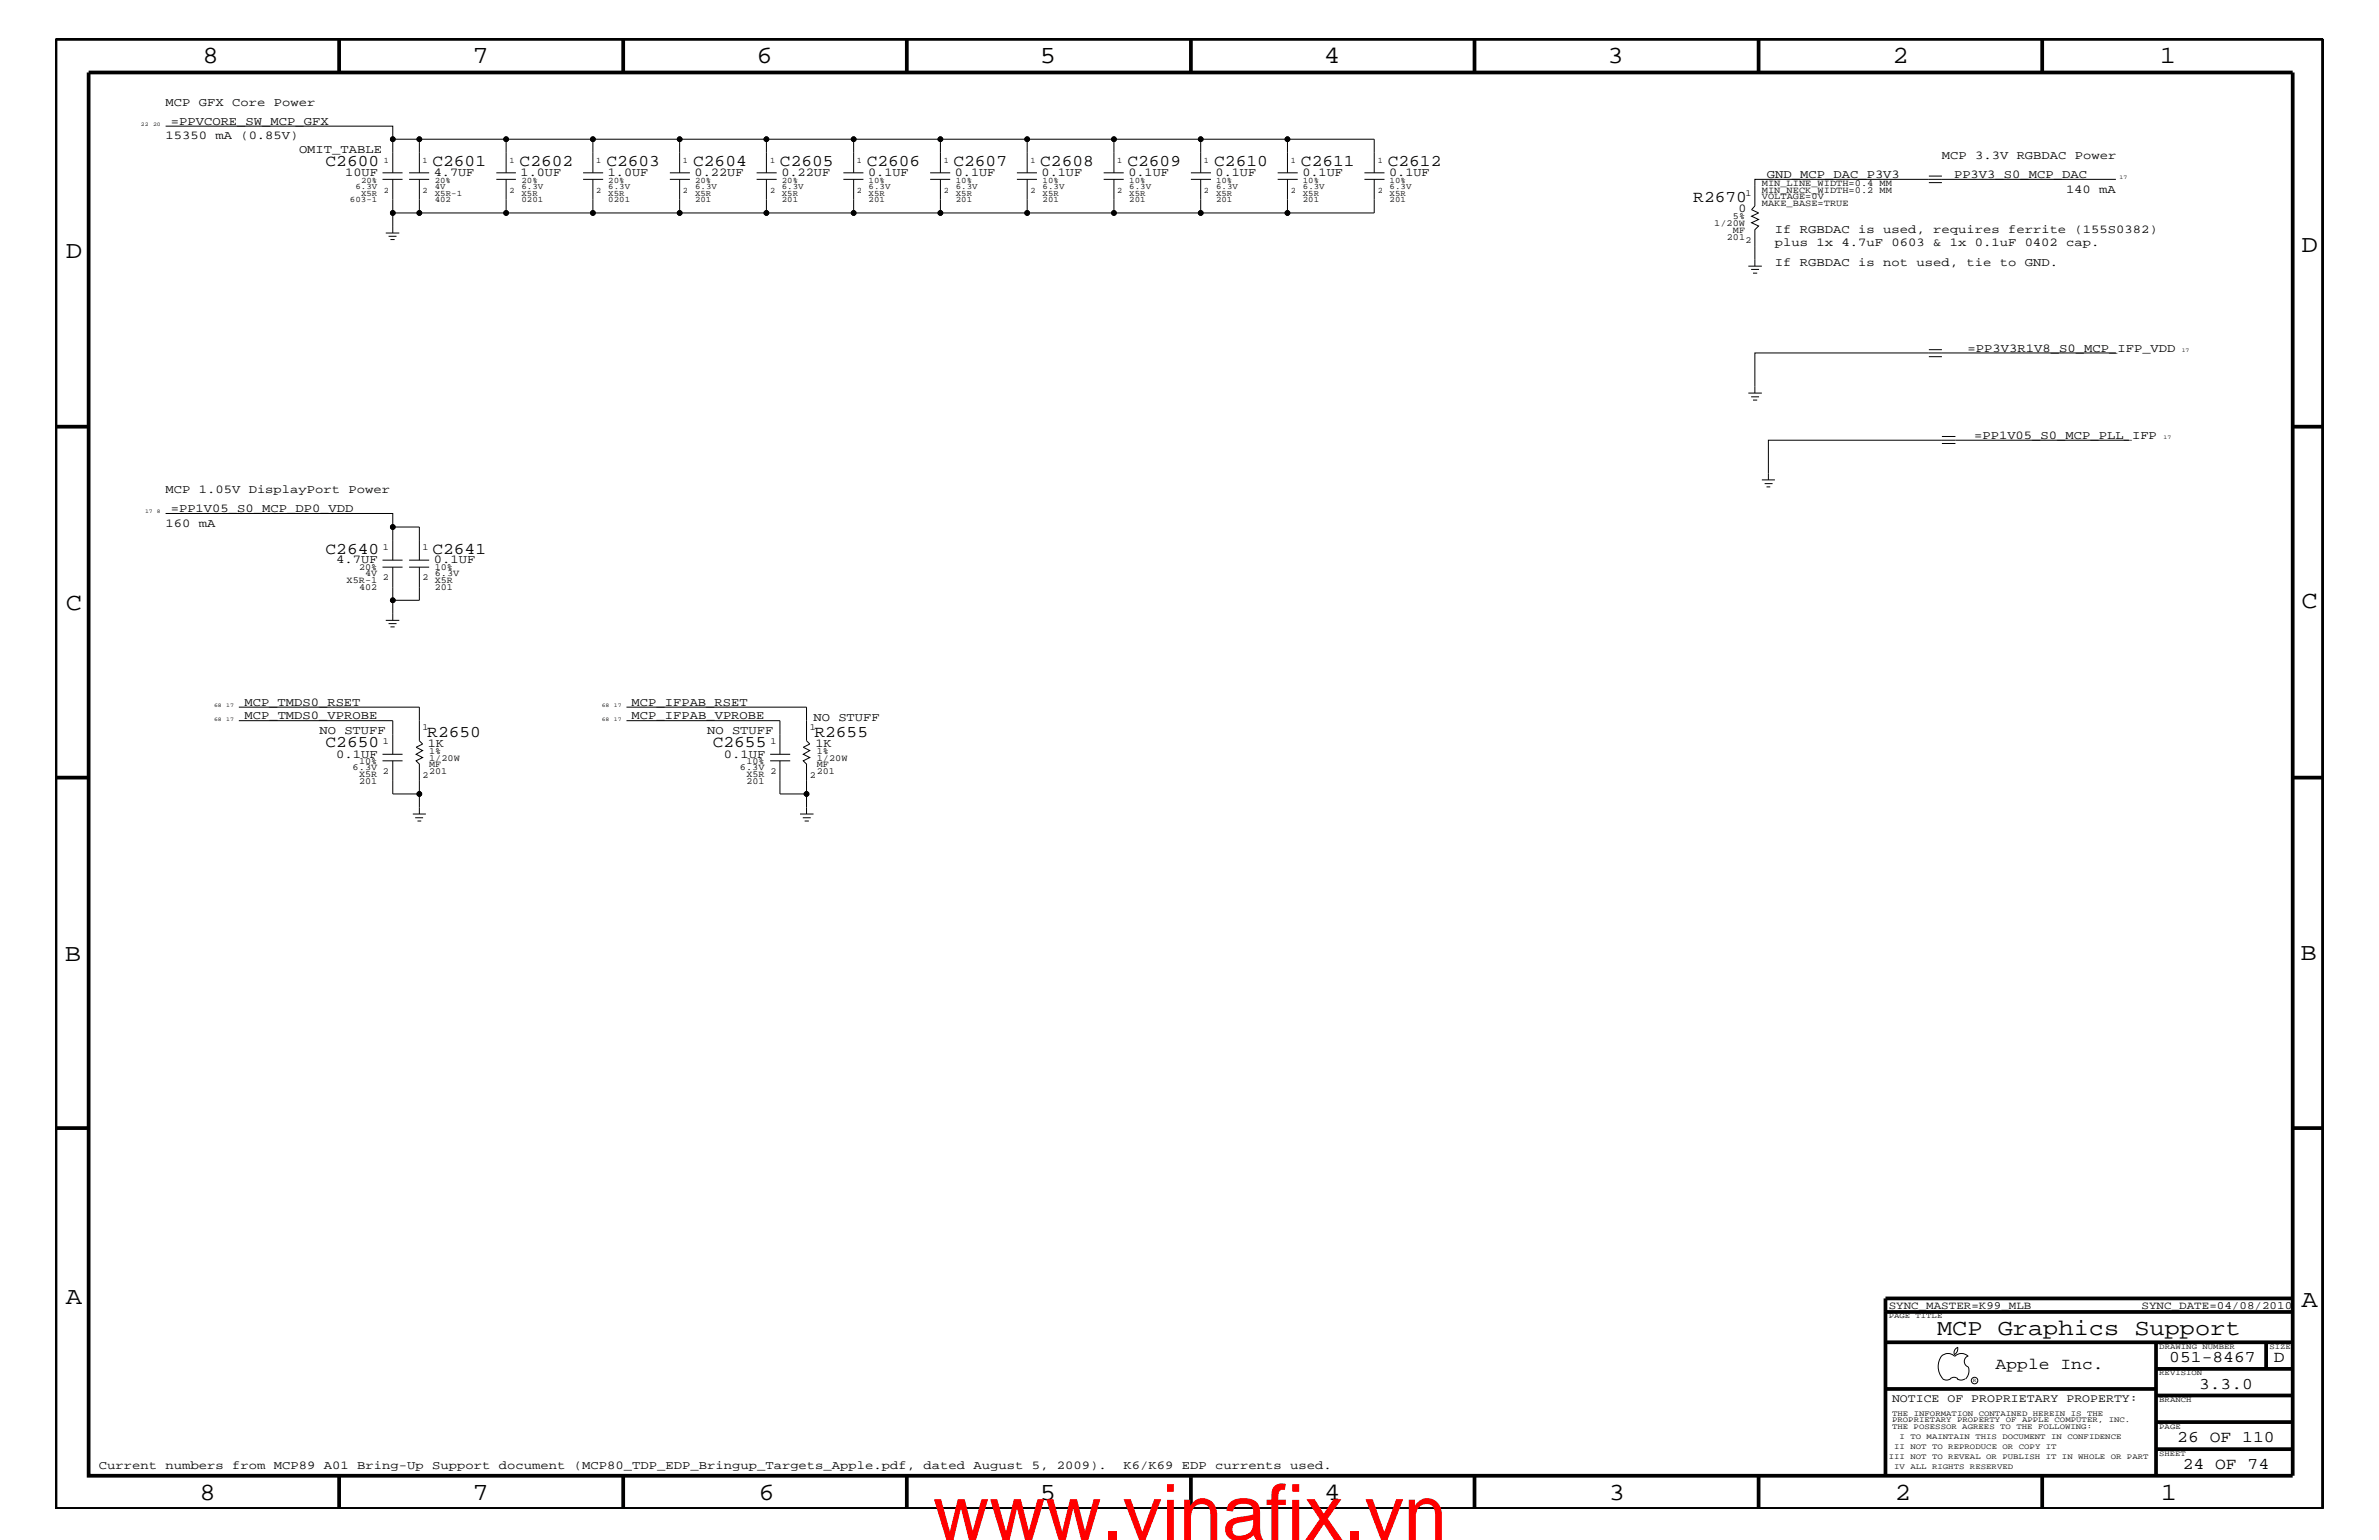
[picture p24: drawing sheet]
<svg xmlns="http://www.w3.org/2000/svg" width="432mm" height="279mm" viewBox="0 0 432 279" stroke-linecap="round" stroke-linejoin="round" font-family="sans-serif">
<defs><g id="words">
<text font-size="14.1" fill="#f00" x="169.3" y="279.4">www.vinafix.vn</text>
<g font-size="4.5">
<text x="36.7" y="11.5">8</text>
<text x="85.8" y="11.5">7</text>
<text x="137.3" y="11.5">6</text>
<text x="188.7" y="11.5">5</text>
<text x="240.3" y="11.5">4</text>
<text x="291.8" y="11.5">3</text>
<text x="343.5" y="11.5">2</text>
<text x="392" y="11.5">1</text>
<text x="11.9" y="46.8">D</text>
<text x="417.7" y="45.7">D</text>
<text x="11.9" y="110.6">C</text>
<text x="417.7" y="110.3">C</text>
<text x="11.8" y="174.3">B</text>
<text x="417.6" y="174.2">B</text>
<text x="11.9" y="236.7">A</text>
<text x="417.7" y="237.1">A</text>
<text x="36.2" y="272.1">8</text>
<text x="85.8" y="272.1">7</text>
<text x="137.7" y="272.1">6</text>
<text x="188.7" y="272.1">5</text>
<text x="240.4" y="272.1">4</text>
<text x="292" y="272.1">3</text>
<text x="343.9" y="272.1">2</text>
<text x="392.2" y="272.1">1</text>
</g>
<text font-size="4.1" x="351.6" y="242.3">MCP Graphics Support</text>
<g font-size="3">
<text x="59.1" y="30.2">C2600</text>
<text x="78.5" y="30.2">C2601</text>
<text x="94.3" y="30.2">C2602</text>
<text x="110.1" y="30.2">C2603</text>
<text x="125.8" y="30.2">C2604</text>
<text x="141.6" y="30.2">C2605</text>
<text x="157.3" y="30.2">C2606</text>
<text x="173.1" y="30.2">C2607</text>
<text x="188.8" y="30.2">C2608</text>
<text x="204.6" y="30.2">C2609</text>
<text x="220.4" y="30.2">C2610</text>
<text x="236.1" y="30.2">C2611</text>
<text x="251.9" y="30.2">C2612</text>
<text x="307.3" y="36.7">R2670</text>
<text x="59.1" y="100.4">C2640</text>
<text x="78.5" y="100.4">C2641</text>
<text x="59.1" y="135.6">C2650</text>
<text x="77.6" y="133.6">R2650</text>
<text x="129.4" y="135.6">C2655</text>
<text x="147.8" y="133.6">R2655</text>
<text x="362.2" y="248.4">Apple Inc.</text>
<text x="393.7" y="247.1">051-8467</text>
<text x="399.2" y="252">3.3.0</text>
<text x="412.7" y="247.1">D</text>
<text x="395.2" y="261.6">26 OF 110</text>
<text x="396.2" y="266.6">24 OF 74</text>
</g>
<g font-size="2.2">
<text x="30.1" y="19.2">MCP GFX Core Power</text>
<text x="31" y="22.6">=PPVCORE_SW_MCP_GFX</text>
<text x="30.1" y="25.3">15350 mA (0.85V)</text>
<text x="54.3" y="27.7">OMIT_TABLE</text>
<text x="352.5" y="28.9">MCP 3.3V RGBDAC Power</text>
<text x="62.7" y="31.9">10UF</text>
<text x="78.7" y="31.9">4.7UF</text>
<text x="94.5" y="31.9">1.0UF</text>
<text x="110.3" y="31.9">1.0UF</text>
<text x="126.1" y="31.9">0.22UF</text>
<text x="141.8" y="31.9">0.22UF</text>
<text x="157.6" y="31.9">0.1UF</text>
<text x="173.3" y="31.9">0.1UF</text>
<text x="189.1" y="31.9">0.1UF</text>
<text x="204.8" y="31.9">0.1UF</text>
<text x="220.6" y="31.9">0.1UF</text>
<text x="236.4" y="31.9">0.1UF</text>
<text x="252.1" y="31.9">0.1UF</text>
<text x="320.7" y="32.3">GND_MCP_DAC_P3V3</text>
<text x="354.7" y="32.3">PP3V3_S0_MCP_DAC</text>
<text x="375" y="35">140 mA</text>
<text x="315.6" y="38.5">0</text>
<text x="322.2" y="42.3">If RGBDAC is used, requires ferrite (155S0382)</text>
<text x="322.2" y="44.6">plus 1x 4.7uF 0603 &amp; 1x 0.1uF 0402 cap.</text>
<text x="322.2" y="48.3">If RGBDAC is not used, tie to GND.</text>
<text x="357.1" y="63.9">=PP3V3R1V8_S0_MCP_IFP_VDD</text>
<text x="358.3" y="79.6">=PP1V05_S0_MCP_PLL_IFP</text>
<text x="30.1" y="89.5">MCP 1.05V DisplayPort Power</text>
<text x="30.1" y="95.6">160 mA</text>
<text x="31" y="92.9">=PP1V05_S0_MCP_DP0_VDD</text>
<text x="61" y="102.2">4.7UF</text>
<text x="78.7" y="102.2">0.1UF</text>
<text x="44.4" y="128">MCP_TMDS0_RSET</text>
<text x="44.4" y="130.5">MCP_TMDS0_VPROBE</text>
<text x="114.6" y="130.5">MCP_IFPAB_VPROBE</text>
<text x="114.6" y="128">MCP_IFPAB_RSET</text>
<text x="147.7" y="130.8">NO STUFF</text>
<text x="58" y="133.2">NO STUFF</text>
<text x="61" y="137.4">0.1UF</text>
<text x="77.6" y="135.5">1K</text>
<text x="128.4" y="133.2">NO STUFF</text>
<text x="131.4" y="137.4">0.1UF</text>
<text x="148" y="135.5">1K</text>
<text x="17.9" y="266.6">Current numbers from MCP89 A01 Bring-Up Support document (MCP80_TDP_EDP_Bringup_Targets_Apple.pdf, dated August 5, 2009).</text>
<text x="203.9" y="266.6">K6/K69 EDP currents used.</text>
</g>
<text font-size="2.1" x="343.4" y="254.4">NOTICE OF PROPRIETARY PROPERTY:</text>
<g font-size="2">
<text x="342.8" y="237.4">SYNC_MASTER=K99_MLB</text>
<text x="388.7" y="237.4">SYNC_DATE=04/08/2010</text>
</g>
<g font-size="1.7">
<text x="316.8" y="35.6">1</text>
<text x="319.8" y="33.7">MIN_LINE_WIDTH=0.4 MM</text>
<text x="319.8" y="35">MIN_NECK_WIDTH=0.2 MM</text>
<text x="311.1" y="41">1/20W</text>
<text x="314.5" y="39.8">5%</text>
<text x="319.8" y="36.2">VOLTAGE=0V</text>
<text x="319.8" y="37.4">MAKE_BASE=TRUE</text>
<text x="313.4" y="43.5">201</text>
<text x="314.5" y="42.3">MF</text>
<text x="316.8" y="44.1">2</text>
<text x="69.5" y="99.9">1</text>
<text x="76.7" y="99.9">1</text>
<text x="62.9" y="105.8">X5R-1</text>
<text x="65.2" y="103.5">20%</text>
<text x="65.2" y="107">402</text>
<text x="66.3" y="104.6">4V</text>
<text x="69.5" y="105.3">2</text>
<text x="76.7" y="105.3">2</text>
<text x="78.9" y="105.8">X5R</text>
<text x="78.9" y="104.6">6.3V</text>
<text x="78.9" y="107">201</text>
<text x="78.9" y="103.5">10%</text>
<text x="69.5" y="135">1</text>
<text x="76.7" y="132.5">1</text>
<text x="77.9" y="136.8">1%</text>
<text x="139.9" y="135">1</text>
<text x="147" y="132.5">1</text>
<text x="148.3" y="136.8">1%</text>
<text x="64" y="139.7">6.3V</text>
<text x="65.2" y="140.9">X5R</text>
<text x="65.2" y="142.2">201</text>
<text x="65.2" y="138.6">10%</text>
<text x="69.5" y="140.4">2</text>
<text x="76.7" y="141.1">2</text>
<text x="77.9" y="139.2">MF</text>
<text x="77.9" y="140.4">201</text>
<text x="77.9" y="138">1/20W</text>
<text x="134.3" y="139.7">6.3V</text>
<text x="135.5" y="140.9">X5R</text>
<text x="135.5" y="142.2">201</text>
<text x="135.5" y="138.6">10%</text>
<text x="139.9" y="140.4">2</text>
<text x="147" y="141.1">2</text>
<text x="148.3" y="139.2">MF</text>
<text x="148.3" y="138">1/20W</text>
<text x="148.3" y="140.4">201</text>
</g>
<g font-size="1.5">
<text x="69.7" y="29.5">1</text>
<text x="76.7" y="29.5">1</text>
<text x="92.5" y="29.5">1</text>
<text x="108.2" y="29.5">1</text>
<text x="124" y="29.5">1</text>
<text x="139.8" y="29.5">1</text>
<text x="155.5" y="29.5">1</text>
<text x="171.3" y="29.5">1</text>
<text x="187" y="29.5">1</text>
<text x="202.8" y="29.5">1</text>
<text x="218.5" y="29.5">1</text>
<text x="234.3" y="29.5">1</text>
<text x="250.1" y="29.5">1</text>
<text x="64.5" y="34.2">6.3V</text>
<text x="65.5" y="33.1">20%</text>
<text x="65.5" y="35.5">X5R</text>
<text x="69.7" y="35">2</text>
<text x="76.7" y="35">2</text>
<text x="78.9" y="33.1">20%</text>
<text x="78.9" y="35.5">X5R-1</text>
<text x="78.9" y="34.2">4V</text>
<text x="92.5" y="35">2</text>
<text x="94.7" y="33.1">20%</text>
<text x="94.7" y="35.5">X5R</text>
<text x="94.7" y="34.2">6.3V</text>
<text x="108.2" y="35">2</text>
<text x="110.4" y="33.1">20%</text>
<text x="110.4" y="35.5">X5R</text>
<text x="110.4" y="34.2">6.3V</text>
<text x="124" y="35">2</text>
<text x="126.2" y="33.1">20%</text>
<text x="126.2" y="35.5">X5R</text>
<text x="126.2" y="34.2">6.3V</text>
<text x="139.8" y="35">2</text>
<text x="141.9" y="33.1">20%</text>
<text x="141.9" y="35.5">X5R</text>
<text x="141.9" y="34.2">6.3V</text>
<text x="155.5" y="35">2</text>
<text x="157.6" y="35.5">X5R</text>
<text x="157.6" y="34.2">6.3V</text>
<text x="157.6" y="33.1">10%</text>
<text x="171.3" y="35">2</text>
<text x="173.5" y="35.5">X5R</text>
<text x="173.5" y="34.2">6.3V</text>
<text x="173.5" y="33.1">10%</text>
<text x="187" y="35">2</text>
<text x="189.2" y="35.5">X5R</text>
<text x="189.2" y="34.2">6.3V</text>
<text x="189.2" y="33.1">10%</text>
<text x="202.8" y="35">2</text>
<text x="205" y="35.5">X5R</text>
<text x="205" y="34.2">6.3V</text>
<text x="205" y="33.1">10%</text>
<text x="218.5" y="35">2</text>
<text x="220.7" y="35.5">X5R</text>
<text x="220.7" y="34.2">6.3V</text>
<text x="220.7" y="33.1">10%</text>
<text x="234.3" y="35">2</text>
<text x="236.5" y="35.5">X5R</text>
<text x="236.5" y="34.2">6.3V</text>
<text x="236.5" y="33.1">10%</text>
<text x="250.1" y="35">2</text>
<text x="252.2" y="35.5">X5R</text>
<text x="252.2" y="34.2">6.3V</text>
<text x="252.2" y="33.1">10%</text>
<text x="63.5" y="36.7">603-1</text>
<text x="78.9" y="36.7">402</text>
<text x="94.7" y="36.7">0201</text>
<text x="110.4" y="36.7">0201</text>
<text x="126.2" y="36.7">201</text>
<text x="141.9" y="36.7">201</text>
<text x="157.6" y="36.7">201</text>
<text x="173.5" y="36.7">201</text>
<text x="189.2" y="36.7">201</text>
<text x="205" y="36.7">201</text>
<text x="220.7" y="36.7">201</text>
<text x="236.5" y="36.7">201</text>
<text x="252.2" y="36.7">201</text>
</g>
<g font-size="1.4">
<text x="342.8" y="239.2">PAGE TITLE</text>
<text x="391.9" y="244.7">DRAWING NUMBER</text>
<text x="411.9" y="244.7">SIZE</text>
<text x="391.9" y="249.5">REVISION</text>
<text x="343.4" y="256.8">THE INFORMATION CONTAINED HEREIN IS THE</text>
<text x="391.9" y="254.4">BRANCH</text>
<text x="343.4" y="259.3">THE POSESSOR AGREES TO THE FOLLOWING:</text>
<text x="343.4" y="258">PROPRIETARY PROPERTY OF APPLE COMPUTER, INC.</text>
<text x="343.8" y="262.9">II NOT TO REPRODUCE OR COPY IT</text>
<text x="344.8" y="261.1">I TO MAINTAIN THIS DOCUMENT IN CONFIDENCE</text>
<text x="391.9" y="259.3">PAGE</text>
<text x="342.8" y="264.7">III NOT TO REVEAL OR PUBLISH IT IN WHOLE OR PART</text>
<text x="343.8" y="266.6">IV ALL RIGHTS RESERVED</text>
<text x="391.9" y="264.1">SHEET</text>
</g>
<g font-size="1">
<text x="25.6" y="22.9">22</text>
<text x="27.8" y="22.9">20</text>
<text x="384.7" y="32.5">17</text>
<text x="396" y="63.9">17</text>
<text x="392.7" y="79.6">17</text>
<text x="26.3" y="93.2">17 8</text>
<text x="38.9" y="128.3">68</text>
<text x="38.9" y="130.8">68</text>
<text x="41.1" y="128.3">17</text>
<text x="41.1" y="130.8">17</text>
<text x="109.2" y="128.3">68</text>
<text x="109.2" y="130.8">68</text>
<text x="111.4" y="128.3">17</text>
<text x="111.4" y="130.8">17</text>
<text x="358.1" y="250.7">R</text>
</g>
</g></defs>
<g fill="none" stroke="#000" stroke-width=".18">
<path d="M30.1 22.9h41.2v2.4M69.4 32.5h3.7M69.4 31.4h3.7M71.3 32.5v9.8M74.3 32.5h3.6M74.3 31.4h3.6M76.1 32.5v6.1h-4.8M76.1 25.3h-4.8v6.1M76.1 38.6h94.6M90.1 32.5h3.5M90.1 31.4h3.5M91.9 25.3h-15.8v6.1"/>
<path d="M91.9 32.5v6.1M105.8 32.5h3.7M105.8 31.4h3.7M107.6 25.3h-15.7v6.1M107.6 32.5v6.1M121.6 32.5h3.6M121.6 31.4h3.6M123.4 25.3h-15.8v6.1M123.4 32.5v6.1M137.3 32.5h3.7M137.3 31.4h3.7M139.1 25.3h-15.7v6.1"/>
<path d="M139.1 32.5v6.1M153.1 32.5h3.6M153.1 31.4h3.6M154.9 25.3h-15.8v6.1M154.9 32.5v6.1M168.8 32.5h3.7M168.8 31.4h3.7M170.7 25.3h-15.8v6.1M170.7 32.5v6.1M184.6 32.5h3.6M184.6 31.4h3.6M186.4 32.5v6.1h-15.7"/>
<path d="M186.4 25.3h-15.7v6.1M200.3 32.5h3.7M200.3 31.4h3.7M202.2 32.5v6.1h-15.8M202.2 25.3h-15.8v6.1M202.2 38.6h15.7M216.2 32.5h3.6M216.2 31.4h3.6M217.9 25.3h-15.7v6.1M217.9 32.5v6.1M231.9 32.5h3.6M231.9 31.4h3.6"/>
<path d="M233.7 32.5v6.1h-15.8M233.7 31.4v-6.1h15.7v6.1M233.7 25.3h-15.8v6.1M247.7 32.5h3.6M247.7 31.4h3.6M249.4 32.5v6.1h-15.7M350.1 33.1h2.4M350.1 31.9h2.4M384 32.5h-65.5v4.9l-.6 .6 1.3 .6-1.3 .6 1.3 .6-1.3 .6 1.3 .6-.7 .7v6.6M70 42.3h2.5M70.5 42.9h1.5M70.9 43.5h.7"/>
<path d="M317.3 48.3h2.5M317.8 48.9h1.5M318.2 49.6h.7M317.3 71.3h2.5M317.8 72h1.5M318.2 72.6h.7M350.1 64.7h2.4M350.1 63.4h2.4M352.5 79.2h2.4M384 64h-65.5v7.3M386.4 79.9h-65.4v7.2M30.1 93.2h41.2v2.4"/>
<path d="M319.8 87.1h2.4M320.3 87.7h1.4M320.6 88.3h.7M352.5 80.5h2.4M69.4 102.9h3.7M69.4 101.6h3.7M70 112.6h2.5M70.5 113.1h1.5M70.9 113.7h.7M71.3 101.6v-6h4.8v6M71.3 102.9v9.7M74.3 102.9h3.6"/>
<path d="M74.3 101.6h3.6M76.1 102.9v6h-4.8M43.3 128.3h32.8v6.1l.6 .6-1.2 .6 1.2 .6-1.2 .6 1.2 .6-1.2 .6 .6 .6v9.1M43.3 130.8h28v6M69.4 138h3.7M69.4 136.8h3.7M71.3 138v6h4.8M113.7 128.3h32.7v6.1l.6 .6-1.2 .6 1.2 .6-1.2 .6 1.2 .6-1.2 .6 .6 .6v9.1M113.7 130.8h27.9v6M139.8 138h3.6M139.8 136.8h3.6M141.6 138v6h4.8"/>
<path d="M74.9 147.7h2.4M75.4 148.4h1.4M75.8 149h.7M145.2 147.7h2.5M145.7 148.4h1.5M146.1 149h.7M352.3 246.1a1.69 1.69 0 0 1 2.5 0 1.72 1.72 0 0 1 2.4 0M352.4 246a3.2 3.2 0 0 0 .4 4.3l.8 .1 .4-.2M354 250.2l.7-.3 .7 .3M355.2 250.2l.7 .2 .7-.2M355.3 244.4v.3a1.18 1.18 0 0 1-.6 1.1M355.4 244.4a.99 .99 0 0 0-.6 1.4"/>
<path d="M357.2 246a1.04 1.04 0 0 0-.7 1 1.04 1.04 0 0 0 .7 1M357.3 248l.1 .7a2.11 2.11 0 0 1-.6 1.5"/>
<circle cx="71.3" cy="38.6" r=".42"/>
<circle cx="71.3" cy="25.3" r=".42"/>
<circle cx="76.1" cy="38.6" r=".42"/>
<circle cx="76.1" cy="25.3" r=".42"/>
<circle cx="91.9" cy="38.6" r=".42"/>
<circle cx="91.9" cy="25.3" r=".42"/>
<circle cx="107.6" cy="38.6" r=".42"/>
<circle cx="107.6" cy="25.3" r=".42"/>
<circle cx="123.4" cy="38.6" r=".42"/>
<circle cx="123.4" cy="25.3" r=".42"/>
<circle cx="139.1" cy="38.6" r=".42"/>
<circle cx="139.1" cy="25.3" r=".42"/>
<circle cx="154.9" cy="38.6" r=".42"/>
<circle cx="154.9" cy="25.3" r=".42"/>
<circle cx="170.7" cy="38.6" r=".42"/>
<circle cx="170.7" cy="25.3" r=".42"/>
<circle cx="186.4" cy="38.6" r=".42"/>
<circle cx="186.4" cy="25.3" r=".42"/>
<circle cx="202.2" cy="38.6" r=".42"/>
<circle cx="202.2" cy="25.3" r=".42"/>
<circle cx="217.9" cy="38.6" r=".42"/>
<circle cx="217.9" cy="25.3" r=".42"/>
<circle cx="233.7" cy="38.6" r=".42"/>
<circle cx="233.7" cy="25.3" r=".42"/>
<circle cx="71.3" cy="95.6" r=".42"/>
<circle cx="71.3" cy="108.9" r=".42"/>
<circle cx="76.1" cy="144" r=".42"/>
<circle cx="146.4" cy="144" r=".42"/>
<circle cx="358.4" cy="250.5" r=".59"/>
</g>
<g fill="none" stroke="#000" stroke-width=".68" stroke-linecap="butt">
<path d="M10.1 7.1h411.5v266.7h-411.5zM16.1 13.2h400v254.5h-400zM61.6 7.1v6.1M113.1 7.1v6.1M164.6 7.1v6.1M216.2 7.1v6.1M267.6 7.1v6.1M319.2 7.1v6.1M370.7 7.1v6.1M10.1 77.4h6M416.1 77.4h5.5M10.1 141.1h6"/>
<path d="M416.1 141.1h5.5M10.1 204.7h6M416.1 204.7h5.5M342.2 238h73.9M416.1 235.6h-73.9v32.1M342.2 243.5h73.9M342.2 252h49.1M391.3 243.5v24.2M391.3 258h24.8M391.3 253.2h24.8M391.3 248.4h24.8M411.3 243.5v4.9"/>
<path d="M61.6 267.7v6.1M113.1 267.7v6.1M164.6 267.7v6.1M216.2 268v5.8M267.6 267.7v6.1M319.2 267.7v6.1M370.7 267.7v6.1M391.3 262.9h24.8"/>
</g>
<g fill="#000">
<circle cx="71.3" cy="38.6" r=".42"/>
<circle cx="71.3" cy="25.3" r=".42"/>
<circle cx="76.1" cy="38.6" r=".42"/>
<circle cx="76.1" cy="25.3" r=".42"/>
<circle cx="91.9" cy="38.6" r=".42"/>
<circle cx="91.9" cy="25.3" r=".42"/>
<circle cx="107.6" cy="38.6" r=".42"/>
<circle cx="107.6" cy="25.3" r=".42"/>
<circle cx="123.4" cy="38.6" r=".42"/>
<circle cx="123.4" cy="25.3" r=".42"/>
<circle cx="139.1" cy="38.6" r=".42"/>
<circle cx="139.1" cy="25.3" r=".42"/>
<circle cx="154.9" cy="38.6" r=".42"/>
<circle cx="154.9" cy="25.3" r=".42"/>
<circle cx="170.7" cy="38.6" r=".42"/>
<circle cx="170.7" cy="25.3" r=".42"/>
<circle cx="186.4" cy="38.6" r=".42"/>
<circle cx="186.4" cy="25.3" r=".42"/>
<circle cx="202.2" cy="38.6" r=".42"/>
<circle cx="202.2" cy="25.3" r=".42"/>
<circle cx="217.9" cy="38.6" r=".42"/>
<circle cx="217.9" cy="25.3" r=".42"/>
<circle cx="233.7" cy="38.6" r=".42"/>
<circle cx="233.7" cy="25.3" r=".42"/>
<circle cx="71.3" cy="95.6" r=".42"/>
<circle cx="71.3" cy="108.9" r=".42"/>
<circle cx="76.1" cy="144" r=".42"/>
<circle cx="146.4" cy="144" r=".42"/>
</g>
<use href="#words"/>
</svg>
